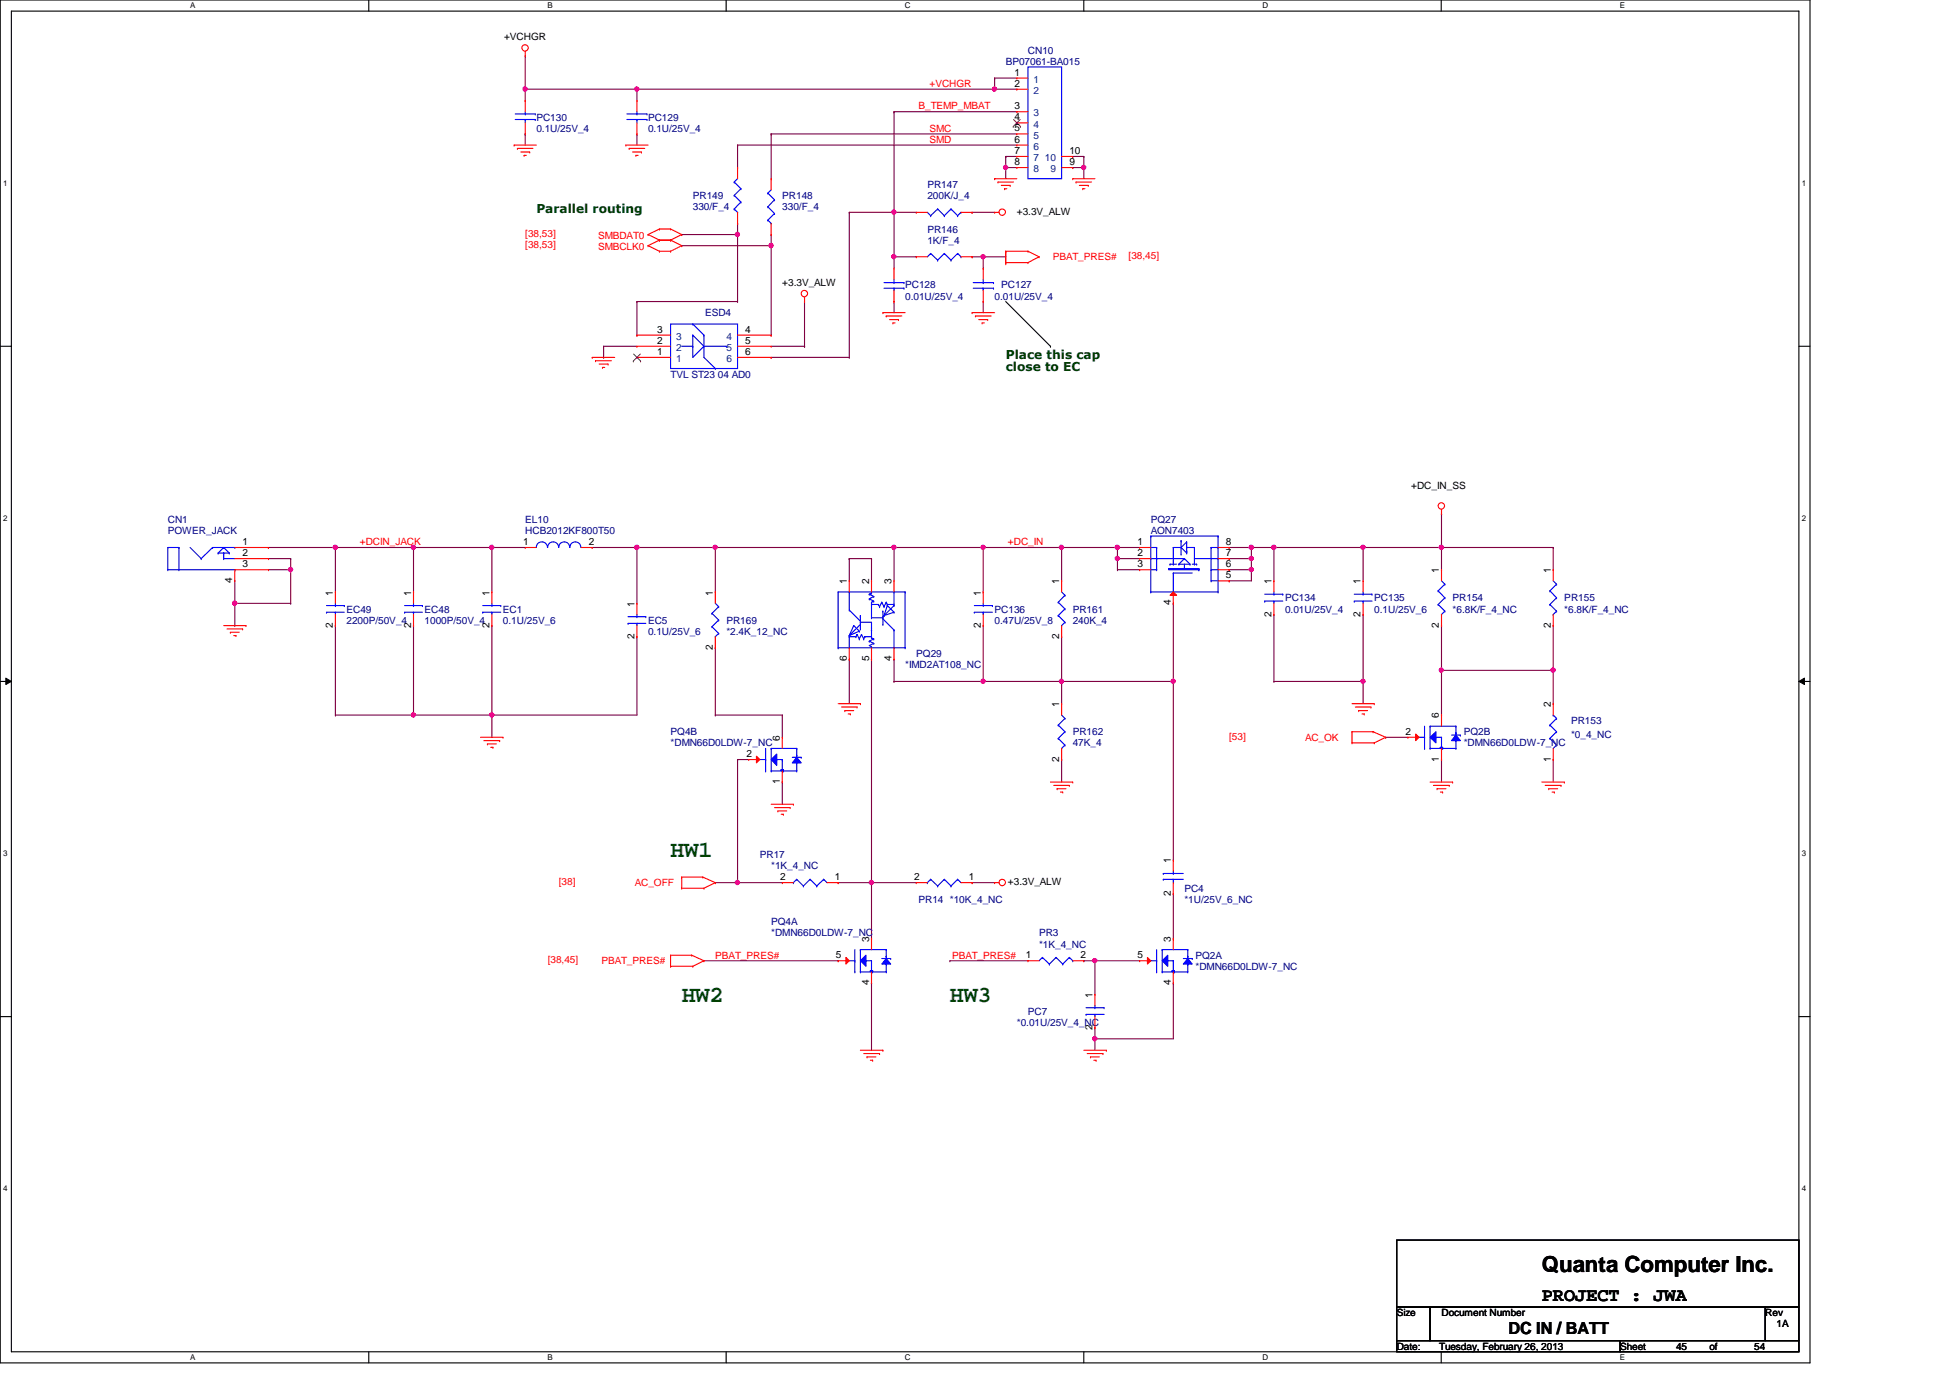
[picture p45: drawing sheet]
<svg xmlns="http://www.w3.org/2000/svg" width="297mm" height="210mm" viewBox="0 0 297 210" stroke-linecap="round" stroke-linejoin="round" font-family="sans-serif">
<defs><g id="words">
<g font-size="3.6" fill="#008000">
<text x="102.1" y="130.6">HW1</text>
<text x="103.8" y="152.7">HW2</text>
<text x="144.7" y="152.7">HW3</text>
</g>
<text font-size="3.4" x="234.9" y="193.8">Quanta Computer Inc.</text>
<text font-size="2.9" x="234.9" y="198.1">PROJECT : JWA</text>
<text font-size="2.5" x="229.8" y="203.2">DC IN / BATT</text>
<g font-size="1.9" fill="#004000">
<text x="81.7" y="32.5">Parallel routing</text>
<text x="153.2" y="54.6">Place this cap</text>
<text x="153.2" y="56.5">close to EC</text>
</g>
<g font-size="1.5">
<text x="76.8" y="6.1">+VCHGR</text>
<text x="154.6" y="11.5">1</text>
<text x="154.6" y="16.6">3</text>
<text x="154.6" y="13.2">2</text>
<text x="154.6" y="18.3">4</text>
<text x="154.6" y="20">5</text>
<text x="154.6" y="21.7">6</text>
<text x="154.6" y="23.5">7</text>
<text x="162.9" y="23.5">10</text>
<text x="154.6" y="25.1">8</text>
<text x="162.9" y="25.1">9</text>
<text x="154.9" y="32.7">+3.3V_ALW</text>
<text x="119.2" y="43.6">+3.3V_ALW</text>
<text x="100.1" y="52.4">2</text>
<text x="100.1" y="50.7">3</text>
<text x="113.5" y="50.7">4</text>
<text x="113.5" y="52.4">5</text>
<text x="100.1" y="54.1">1</text>
<text x="113.5" y="54.1">6</text>
<text x="215" y="74.5">+DC_IN_SS</text>
<text x="37" y="83">1</text>
<text x="79.7" y="83">1</text>
<text x="89.7" y="83">2</text>
<text x="173.3" y="83">1</text>
<text x="186.7" y="83">8</text>
<text x="35.4" y="88.8" transform="rotate(-90 35.4 88.8)">4</text>
<text x="37" y="84.7">2</text>
<text x="37" y="86.4">3</text>
<text x="129" y="89" transform="rotate(-90 129 89)">1</text>
<text x="132.4" y="89" transform="rotate(-90 132.4 89)">2</text>
<text x="135.8" y="89" transform="rotate(-90 135.8 89)">3</text>
<text x="161.3" y="89" transform="rotate(-90 161.3 89)">1</text>
<text x="173.3" y="86.4">3</text>
<text x="173.3" y="84.7">2</text>
<text x="186.7" y="84.7">7</text>
<text x="186.7" y="86.4">6</text>
<text x="186.7" y="88.1">5</text>
<text x="193.7" y="89" transform="rotate(-90 193.7 89)">1</text>
<text x="207.3" y="89" transform="rotate(-90 207.3 89)">1</text>
<text x="219.2" y="87.3" transform="rotate(-90 219.2 87.3)">1</text>
<text x="236.2" y="87.3" transform="rotate(-90 236.2 87.3)">1</text>
<text x="50.7" y="95.6" transform="rotate(-90 50.7 95.6)">2</text>
<text x="50.7" y="90.7" transform="rotate(-90 50.7 90.7)">1</text>
<text x="62.6" y="95.6" transform="rotate(-90 62.6 95.6)">2</text>
<text x="62.6" y="90.7" transform="rotate(-90 62.6 90.7)">1</text>
<text x="74.5" y="95.6" transform="rotate(-90 74.5 95.6)">2</text>
<text x="74.5" y="90.7" transform="rotate(-90 74.5 90.7)">1</text>
<text x="96.6" y="92.4" transform="rotate(-90 96.6 92.4)">1</text>
<text x="108.6" y="90.7" transform="rotate(-90 108.6 90.7)">1</text>
<text x="149.4" y="95.6" transform="rotate(-90 149.4 95.6)">2</text>
<text x="149.4" y="90.7" transform="rotate(-90 149.4 90.7)">1</text>
<text x="178.3" y="92.2" transform="rotate(-90 178.3 92.2)">4</text>
<text x="193.7" y="93.9" transform="rotate(-90 193.7 93.9)">2</text>
<text x="207.3" y="93.9" transform="rotate(-90 207.3 93.9)">2</text>
<text x="219.2" y="95.6" transform="rotate(-90 219.2 95.6)">2</text>
<text x="236.2" y="95.6" transform="rotate(-90 236.2 95.6)">2</text>
<text x="96.6" y="97.3" transform="rotate(-90 96.6 97.3)">2</text>
<text x="108.6" y="99" transform="rotate(-90 108.6 99)">2</text>
<text x="129" y="100.7" transform="rotate(-90 129 100.7)">6</text>
<text x="132.4" y="100.7" transform="rotate(-90 132.4 100.7)">5</text>
<text x="135.8" y="100.7" transform="rotate(-90 135.8 100.7)">4</text>
<text x="161.3" y="97.3" transform="rotate(-90 161.3 97.3)">2</text>
<text x="161.3" y="107.7" transform="rotate(-90 161.3 107.7)">1</text>
<text x="236.2" y="107.7" transform="rotate(-90 236.2 107.7)">2</text>
<text x="118.8" y="112.8" transform="rotate(-90 118.8 112.8)">6</text>
<text x="214.1" y="111.9">2</text>
<text x="219.2" y="109.4" transform="rotate(-90 219.2 109.4)">6</text>
<text x="113.7" y="115.3">2</text>
<text x="118.8" y="119.5" transform="rotate(-90 118.8 119.5)">1</text>
<text x="161.3" y="116" transform="rotate(-90 161.3 116)">2</text>
<text x="219.2" y="116" transform="rotate(-90 219.2 116)">1</text>
<text x="236.2" y="116" transform="rotate(-90 236.2 116)">1</text>
<text x="178.3" y="131.5" transform="rotate(-90 178.3 131.5)">1</text>
<text x="118.8" y="134.1">2</text>
<text x="127.2" y="134.1">1</text>
<text x="139.2" y="134.1">2</text>
<text x="147.6" y="134.1">1</text>
<text x="153.5" y="134.8">+3.3V_ALW</text>
<text x="178.3" y="136.5" transform="rotate(-90 178.3 136.5)">2</text>
<text x="132.4" y="143.5" transform="rotate(-90 132.4 143.5)">3</text>
<text x="178.3" y="143.5" transform="rotate(-90 178.3 143.5)">3</text>
<text x="127.3" y="146">5</text>
<text x="156.2" y="146">1</text>
<text x="164.6" y="146">2</text>
<text x="173.3" y="146">5</text>
<text x="132.4" y="150.1" transform="rotate(-90 132.4 150.1)">4</text>
<text x="166.4" y="152" transform="rotate(-90 166.4 152)">1</text>
<text x="178.3" y="150.1" transform="rotate(-90 178.3 150.1)">4</text>
<text x="166.4" y="156.9" transform="rotate(-90 166.4 156.9)">2</text>
<text x="212.8" y="200.5">Size</text>
<text x="219.6" y="200.5">Document Number</text>
<text x="268.9" y="200.5">Rev</text>
<text x="270.6" y="202.2">1A</text>
<text x="212.8" y="205.6">Date:</text>
<text x="219.2" y="205.6">Tuesday, February 26, 2013</text>
<text x="246.8" y="205.6">Sheet</text>
<text x="255.3" y="205.6">45</text>
<text x="260.4" y="205.6">of</text>
<text x="267.2" y="205.6">54</text>
</g>
<g font-size="1.5" fill="#000080">
<text x="153.2" y="9.9">BP07061-BA015</text>
<text x="156.6" y="8.2">CN10</text>
<text x="81.7" y="18.4">PC130</text>
<text x="81.7" y="20.1">0.1U/25V_4</text>
<text x="98.7" y="18.4">PC129</text>
<text x="98.7" y="20.1">0.1U/25V_4</text>
<text x="141.3" y="28.6">PR147</text>
<text x="105.5" y="30.3">PR149</text>
<text x="105.5" y="32">330/F_4</text>
<text x="119.2" y="30.3">PR148</text>
<text x="119.2" y="32">330/F_4</text>
<text x="141.3" y="30.3">200K/J_4</text>
<text x="141.3" y="35.4">PR146</text>
<text x="141.3" y="37.1">1K/F_4</text>
<text x="137.9" y="43.9">PC128</text>
<text x="137.9" y="45.6">0.01U/25V_4</text>
<text x="151.5" y="45.6">0.01U/25V_4</text>
<text x="152.5" y="43.9">PC127</text>
<text x="107.4" y="48.2">ESD4</text>
<text x="102.1" y="57.5">TVL ST23 04 AD0</text>
<text x="25.6" y="79.7">CN1</text>
<text x="25.6" y="81.4">POWER_JACK</text>
<text x="80" y="79.7">EL10</text>
<text x="80" y="81.4">HCB2012KF800T50</text>
<text x="175.3" y="79.7">PQ27</text>
<text x="175.3" y="81.4">AON7403</text>
<text x="52.8" y="93.3">EC49</text>
<text x="52.8" y="95">2200P/50V_4</text>
<text x="64.7" y="93.3">EC48</text>
<text x="64.7" y="95">1000P/50V_4</text>
<text x="76.6" y="93.3">EC1</text>
<text x="76.6" y="95">0.1U/25V_6</text>
<text x="98.7" y="95">EC5</text>
<text x="110.7" y="95">PR169</text>
<text x="151.5" y="93.3">PC136</text>
<text x="151.5" y="95">0.47U/25V_8</text>
<text x="163.4" y="93.3">PR161</text>
<text x="163.4" y="95">240K_4</text>
<text x="195.7" y="91.6">PC134</text>
<text x="195.7" y="93.3">0.01U/25V_4</text>
<text x="209.3" y="91.6">PC135</text>
<text x="209.3" y="93.3">0.1U/25V_6</text>
<text x="221.3" y="91.6">PR154</text>
<text x="221.3" y="93.3">*6.8K/F_4_NC</text>
<text x="238.3" y="91.6">PR155</text>
<text x="238.3" y="93.3">*6.8K/F_4_NC</text>
<text x="98.7" y="96.7">0.1U/25V_6</text>
<text x="110.7" y="96.7">*2.4K_12_NC</text>
<text x="137.9" y="101.8">*IMD2AT108_NC</text>
<text x="139.6" y="100.1">PQ29</text>
<text x="102.1" y="112">PQ4B</text>
<text x="102.1" y="113.7">*DMN66D0LDW-7_NC</text>
<text x="163.4" y="112">PR162</text>
<text x="163.4" y="113.7">47K_4</text>
<text x="223" y="112">PQ2B</text>
<text x="223" y="113.7">*DMN66D0LDW-7_NC</text>
<text x="239.3" y="110.3">PR153</text>
<text x="239.3" y="112.4">*0_4_NC</text>
<text x="115.7" y="130.7">PR17</text>
<text x="117.5" y="132.4">*1K_4_NC</text>
<text x="139.9" y="137.5">PR14 *10K_4_NC</text>
<text x="180.4" y="135.8">PC4</text>
<text x="180.4" y="137.5">*1U/25V_6_NC</text>
<text x="117.5" y="140.9">PQ4A</text>
<text x="117.5" y="142.6">*DMN66D0LDW-7_NC</text>
<text x="158.3" y="142.6">PR3</text>
<text x="158.3" y="144.4">*1K_4_NC</text>
<text x="182.1" y="146">PQ2A</text>
<text x="182.1" y="147.7">*DMN66D0LDW-7_NC</text>
<text x="156.6" y="154.6">PC7</text>
<text x="154.9" y="156.3">*0.01U/25V_4_NC</text>
</g>
<g font-size="1.5" fill="#f00">
<text x="139.9" y="16.7">B_TEMP_MBAT</text>
<text x="141.6" y="13.3">+VCHGR</text>
<text x="141.6" y="20.1">SMC</text>
<text x="141.6" y="21.8">SMD</text>
<text x="80" y="36.1">[38,53]</text>
<text x="80" y="37.8">[38,53]</text>
<text x="91.1" y="36.4">SMBDAT0</text>
<text x="91.1" y="38.1">SMBCLK0</text>
<text x="160.4" y="39.7">PBAT_PRES#</text>
<text x="171.9" y="39.5">[38,45]</text>
<text x="54.8" y="83.1">+DCIN_JACK</text>
<text x="153.5" y="83.1">+DC_IN</text>
<text x="187.2" y="112.7">[53]</text>
<text x="198.8" y="112.9">AC_OK</text>
<text x="85.1" y="134.8">[38]</text>
<text x="96.7" y="135">AC_OFF</text>
<text x="83.4" y="146.7">[38,45]</text>
<text x="91.6" y="146.9">PBAT_PRES#</text>
<text x="109" y="146">PBAT_PRES#</text>
<text x="145" y="146">PBAT_PRES#</text>
</g>
<g font-size="1.5" fill="#004080">
<text x="157.4" y="12.6">1</text>
<text x="157.4" y="17.7">3</text>
<text x="157.4" y="14.3">2</text>
<text x="157.4" y="19.4">4</text>
<text x="157.4" y="21.1">5</text>
<text x="157.4" y="22.8">6</text>
<text x="157.4" y="24.6">7</text>
<text x="157.4" y="26.2">8</text>
<text x="159.2" y="24.6">10</text>
<text x="160" y="26.2">9</text>
<text x="103" y="53.5">2</text>
<text x="103" y="51.8">3</text>
<text x="110.7" y="51.8">4</text>
<text x="110.7" y="53.5">5</text>
<text x="103" y="55.2">1</text>
<text x="110.7" y="55.2">6</text>
</g>
<g font-size="1.2">
<text x="29" y="1.3">A</text>
<text x="83.4" y="1.3">B</text>
<text x="137.8" y="1.3">C</text>
<text x="192.3" y="1.3">D</text>
<text x="246.8" y="1.3">E</text>
<text x=".5" y="28.3">1</text>
<text x="274.4" y="28.3">1</text>
<text x=".5" y="79.4">2</text>
<text x="274.4" y="79.4">2</text>
<text x=".5" y="130.4">3</text>
<text x="274.4" y="130.4">3</text>
<text x=".5" y="181.5">4</text>
<text x="274.4" y="181.5">4</text>
<text x="29" y="207.2">A</text>
<text x="83.4" y="207.2">B</text>
<text x="137.8" y="207.2">C</text>
<text x="192.3" y="207.2">D</text>
<text x="246.8" y="207.2">E</text>
</g>
</g></defs>
<path d="M0 0h275.7v207.6h-275.7zM1.7 1.7h272.3v204.2h-272.3z" fill="none" stroke="#000" stroke-width=".17"/>
<g fill="#fff">
<path d="M29 .2h.7v1.3h-.7z"/>
<path d="M29 206.1h.7v1.3h-.7z"/>
</g>
<path d="M56.2 0v1.7M56.2 205.9v1.7" fill="none" stroke="#000" stroke-width=".17"/>
<g fill="#fff">
<path d="M83.4 .2h.8v1.3h-.8z"/>
<path d="M83.4 206.1h.8v1.3h-.8z"/>
</g>
<path d="M110.6 0v1.7M110.6 205.9v1.7" fill="none" stroke="#000" stroke-width=".17"/>
<g fill="#fff">
<path d="M137.8 .2h.9v1.3h-.9z"/>
<path d="M137.8 206.1h.9v1.3h-.9z"/>
</g>
<path d="M165.1 0v1.7M165.1 205.9v1.7" fill="none" stroke="#000" stroke-width=".17"/>
<g fill="#fff">
<path d="M192.3 .2h.9v1.3h-.9z"/>
<path d="M192.3 206.1h.9v1.3h-.9z"/>
</g>
<path d="M219.5 0v1.7M219.5 205.9v1.7" fill="none" stroke="#000" stroke-width=".17"/>
<g fill="#fff">
<path d="M246.8 .2h.7v1.3h-.7z"/>
<path d="M246.8 206.1h.7v1.3h-.7z"/>
<path d="M.5 27.2h.6v1.4h-.6z"/>
<path d="M274.4 27.2h.7v1.4h-.7z"/>
<path d="M.5 78.3h.6v1.3h-.6z"/>
<path d="M274.4 78.3h.7v1.3h-.7z"/>
</g>
<path d="M0 52.7h1.7M274 52.7h1.7" fill="none" stroke="#000" stroke-width=".17"/>
<g fill="#fff">
<path d="M.5 129.3h.6v1.4h-.6z"/>
<path d="M274.4 129.3h.7v1.4h-.7z"/>
</g>
<path d="M0 103.8h1.7M274 103.8h1.7" fill="none" stroke="#000" stroke-width=".17"/>
<path d="M.9 103.3l.8 .5-.8 .5zM274 103.8l.9-.5v1z" fill="#000"/>
<path d="M.9 103.3l.8 .5-.8 .5zM274 103.8l.9-.5v1z" fill="none" stroke="#000" stroke-width=".15"/>
<g fill="#fff">
<path d="M.5 180.4h.6v1.3h-.6z"/>
<path d="M274.4 180.4h.7v1.3h-.7z"/>
</g>
<path d="M153.2 45.9l6.8 6.8M160 52.7h.1M0 154.9h1.7M274 154.9h1.7" fill="none" stroke="#000" stroke-width=".17"/>
<path d="M149.8 83.4h.1M149.8 83.4v6.8M161.7 83.4h.1M161.7 83.4v5.1M207.6 103.8h.1M207.6 103.8v3.4" fill="none" stroke="#800040" stroke-width=".17"/>
<circle cx="207.6" cy="103.8" r=".32" fill="#f0f"/>
<circle cx="207.6" cy="103.8" r=".32" fill="none" stroke="#f0f" stroke-width=".17"/>
<path d="M161.7 103.8h.1M161.7 103.8v3.4" fill="none" stroke="#800040" stroke-width=".17"/>
<circle cx="161.7" cy="103.8" r=".32" fill="#f0f"/>
<circle cx="161.7" cy="103.8" r=".32" fill="none" stroke="#f0f" stroke-width=".17"/>
<g fill="none" stroke="#800040" stroke-width=".17">
<path d="M149.8 95.3h.1M149.8 95.3v8.5M161.7 97h.1M161.7 97v6.8M194.1 93.6h.1M194.1 83.4h.1M194.1 83.4v5.1M194.1 93.6v10.2M207.6 83.4h.1M207.6 93.6h.1M207.6 83.4v5.1M207.6 93.6v10.2h-13.5"/>
<path d="M219.6 83.4h.1M219.6 83.4v3.4M194.1 103.8h.1M219.6 102.1h.1M219.6 102.1v6.8"/>
</g>
<circle cx="219.6" cy="102.1" r=".32" fill="#f0f"/>
<circle cx="219.6" cy="102.1" r=".32" fill="none" stroke="#f0f" stroke-width=".17"/>
<path d="M74.9 95.3h.1M74.9 95.3v13.6" fill="none" stroke="#800040" stroke-width=".17"/>
<circle cx="74.9" cy="108.9" r=".32" fill="#f0f"/>
<circle cx="74.9" cy="108.9" r=".32" fill="none" stroke="#f0f" stroke-width=".17"/>
<path d="M63 95.3h.1M63 95.3v13.6" fill="none" stroke="#800040" stroke-width=".17"/>
<circle cx="63" cy="108.9" r=".32" fill="#f0f"/>
<circle cx="63" cy="108.9" r=".32" fill="none" stroke="#f0f" stroke-width=".17"/>
<path d="M51.1 95.3h.1M51.1 95.3v13.6M63 83.4h.1M63 83.4v6.8M63 83.4h11.9M74.9 83.4h.1M74.9 83.4v6.8" fill="none" stroke="#800040" stroke-width=".17"/>
<circle cx="74.9" cy="83.4" r=".32" fill="#f0f"/>
<circle cx="74.9" cy="83.4" r=".32" fill="none" stroke="#f0f" stroke-width=".17"/>
<circle cx="63" cy="83.4" r=".32" fill="#f0f"/>
<circle cx="63" cy="83.4" r=".32" fill="none" stroke="#f0f" stroke-width=".17"/>
<path d="M40.9 83.4h.1M40.9 83.4h22.1M51.1 83.4h.1M51.1 83.4v6.8" fill="none" stroke="#800040" stroke-width=".17"/>
<circle cx="51.1" cy="83.4" r=".32" fill="#f0f"/>
<circle cx="51.1" cy="83.4" r=".32" fill="none" stroke="#f0f" stroke-width=".17"/>
<path d="M136.2 83.4h.1M136.2 83.4h13.6" fill="none" stroke="#800040" stroke-width=".17"/>
<circle cx="149.7" cy="83.4" r=".32" fill="#f0f"/>
<circle cx="149.7" cy="83.4" r=".32" fill="none" stroke="#f0f" stroke-width=".17"/>
<circle cx="136.2" cy="83.4" r=".32" fill="#f0f"/>
<circle cx="136.2" cy="83.4" r=".32" fill="none" stroke="#f0f" stroke-width=".17"/>
<path d="M149.8 83.4h.1M149.8 83.4h11.9" fill="none" stroke="#800040" stroke-width=".17"/>
<circle cx="161.7" cy="83.4" r=".32" fill="#f0f"/>
<circle cx="161.7" cy="83.4" r=".32" fill="none" stroke="#f0f" stroke-width=".17"/>
<path d="M161.7 83.4h.1M161.7 83.4h11.9M170.2 85.1h.1M170.2 83.4h.1M170.2 85.1v1.7M170.2 85.1h3.4" fill="none" stroke="#800040" stroke-width=".17"/>
<circle cx="170.2" cy="85.1" r=".32" fill="#f0f"/>
<circle cx="170.2" cy="85.1" r=".32" fill="none" stroke="#f0f" stroke-width=".17"/>
<path d="M170.2 86.8h.1M170.2 83.4h.1M170.2 86.8h3.4M170.2 83.4v1.7" fill="none" stroke="#800040" stroke-width=".17"/>
<circle cx="170.2" cy="83.4" r=".32" fill="#f0f"/>
<circle cx="170.2" cy="83.4" r=".32" fill="none" stroke="#f0f" stroke-width=".17"/>
<g fill="none" stroke="#800040" stroke-width=".17">
<path d="M97 97h.1M97 97v11.9h-45.9M187.2 85.1h.1M187.2 86.8h.1M187.2 88.5h.1M187.2 85.1h3.4M187.2 86.8h3.4M190.6 83.4h.1M190.6 86.8h.1M190.6 85.1h.1M190.6 83.4v5.1h-3.4M194.1 83.4h.1"/>
<path d="M194.1 83.4h13.5M51.1 108.9h.1M63 108.9h.1M74.9 108.9h.1"/>
</g>
<circle cx="190.6" cy="86.8" r=".32" fill="#f0f"/>
<circle cx="190.6" cy="86.8" r=".32" fill="none" stroke="#f0f" stroke-width=".17"/>
<circle cx="190.6" cy="85.1" r=".32" fill="#f0f"/>
<circle cx="190.6" cy="85.1" r=".32" fill="none" stroke="#f0f" stroke-width=".17"/>
<path d="M187.2 83.4h.1M187.2 83.4h6.9M190.6 83.4h.1" fill="none" stroke="#800040" stroke-width=".17"/>
<circle cx="194" cy="83.4" r=".32" fill="#f0f"/>
<circle cx="194" cy="83.4" r=".32" fill="none" stroke="#f0f" stroke-width=".17"/>
<circle cx="190.6" cy="83.4" r=".32" fill="#f0f"/>
<circle cx="190.6" cy="83.4" r=".32" fill="none" stroke="#f0f" stroke-width=".17"/>
<g fill="none" stroke="#800040" stroke-width=".17">
<path d="M109 83.4h27.2M129.4 85.1h.1M129.4 85.1h3.4M136.2 83.4h.1M136.2 83.4v5.1M178.7 91.9h.1M178.7 91.9v11.9M74.9 108.9h.1M74.9 108.9v3.4M129.4 100.4h.1M129.4 100.4v6.8M136.2 100.4h.1"/>
<path d="M136.2 100.4v3.4M132.8 134.5h.1M132.8 134.5h6.8M107.2 146.3h20.5M127.7 146.3h.1M132.8 149.7h.1M132.8 149.7v10.3"/>
</g>
<circle cx="132.7" cy="134.4" r=".32" fill="#f0f"/>
<circle cx="132.7" cy="134.4" r=".32" fill="none" stroke="#f0f" stroke-width=".17"/>
<path d="M136.2 103.8h.1M136.2 103.8h13.6M132.8 134.5h.1M132.8 134.5v8.5" fill="none" stroke="#800040" stroke-width=".17"/>
<circle cx="149.7" cy="103.8" r=".32" fill="#f0f"/>
<circle cx="149.7" cy="103.8" r=".32" fill="none" stroke="#f0f" stroke-width=".17"/>
<path d="M161.7 103.8h.1M161.7 115.7h.1M161.7 103.8h17M161.7 115.7v3.4M178.7 103.8h.1M178.7 103.8v27.2" fill="none" stroke="#800040" stroke-width=".17"/>
<circle cx="178.7" cy="103.8" r=".32" fill="#f0f"/>
<circle cx="178.7" cy="103.8" r=".32" fill="none" stroke="#f0f" stroke-width=".17"/>
<path d="M166.8 146.3h.1M166.8 146.3h6.8M166.8 146.3v5.2" fill="none" stroke="#800040" stroke-width=".17"/>
<circle cx="166.8" cy="146.3" r=".32" fill="#f0f"/>
<circle cx="166.8" cy="146.3" r=".32" fill="none" stroke="#f0f" stroke-width=".17"/>
<g fill="none" stroke="#800040" stroke-width=".17">
<path d="M97 83.4h.1M97 83.4h12M109 83.4h.1M109 83.4v6.8M119.2 119.1h.1M119.2 119.1v3.4M149.8 103.8h.1M149.8 103.8h11.9M112.3 134.5h.1M112.3 134.5h6.9M144.7 146.3h.1M144.7 146.3h11.9"/>
<path d="M165.1 146.3h.1M165.1 146.3h1.7M178.7 149.7h.1M178.7 149.7v8.5"/>
</g>
<circle cx="108.9" cy="83.4" r=".32" fill="#f0f"/>
<circle cx="108.9" cy="83.4" r=".32" fill="none" stroke="#f0f" stroke-width=".17"/>
<circle cx="97" cy="83.4" r=".32" fill="#f0f"/>
<circle cx="97" cy="83.4" r=".32" fill="none" stroke="#f0f" stroke-width=".17"/>
<path d="M112.3 115.7h.1M112.3 115.7h1.7M112.3 115.7v18.8" fill="none" stroke="#800040" stroke-width=".17"/>
<circle cx="112.3" cy="134.4" r=".32" fill="#f0f"/>
<circle cx="112.3" cy="134.4" r=".32" fill="none" stroke="#f0f" stroke-width=".17"/>
<g fill="none" stroke="#800040" stroke-width=".17">
<path d="M109 98.7h.1M109 98.7v10.2M129.4 85.1h.1M129.4 85.1v3.4M132.8 85.1h.1M132.8 85.1v3.4M109 108.9h.1M109 108.9h10.2M119.2 108.9h.1M119.2 108.9v3.4M132.8 100.4h.1M132.8 100.4v34.1h-5.1"/>
<path d="M109 134.5h.1M109 134.5h3.3M127.7 134.5h.1M148.1 134.5h.1M148.1 134.5h3.4M178.7 136.1h.1M178.7 136.1v6.9M166.8 158.2h.1M166.8 156.5h.1M166.8 158.2h11.9M166.8 156.5v3.5"/>
</g>
<circle cx="166.8" cy="158.2" r=".32" fill="#f0f"/>
<circle cx="166.8" cy="158.2" r=".32" fill="none" stroke="#f0f" stroke-width=".17"/>
<path d="M207.6 83.4h.1M207.6 83.4h12" fill="none" stroke="#800040" stroke-width=".17"/>
<circle cx="219.6" cy="83.4" r=".32" fill="#f0f"/>
<circle cx="219.6" cy="83.4" r=".32" fill="none" stroke="#f0f" stroke-width=".17"/>
<circle cx="207.6" cy="83.4" r=".32" fill="#f0f"/>
<circle cx="207.6" cy="83.4" r=".32" fill="none" stroke="#f0f" stroke-width=".17"/>
<g fill="none" stroke="#800040" stroke-width=".17">
<path d="M219.6 78.3h.1M219.6 78.3v5.1M74.9 83.4h.1M74.9 83.4h5.1M90.2 83.4h.1M90.2 83.4h6.8M97 83.4h.1M97 83.4v8.5M219.6 95.3h.1M219.6 95.3v6.8M211.1 112.3h.1M211.1 112.3h3.4"/>
<path d="M219.6 115.7h.1M219.6 102.1h.1M219.6 115.7v3.4M219.6 102.1h17M236.6 102.1h.1M236.6 102.1v5.1"/>
</g>
<circle cx="236.6" cy="102.1" r=".32" fill="#f0f"/>
<circle cx="236.6" cy="102.1" r=".32" fill="none" stroke="#f0f" stroke-width=".17"/>
<g fill="none" stroke="#800040" stroke-width=".17">
<path d="M35.8 91.9h.1M35.8 88.5v3.4M40.9 86.8h3.4M44.3 86.8h.1M44.3 91.9h.1M44.3 86.8v5.1M219.6 83.4h.1M219.6 83.4h17M236.6 83.4h.1M236.6 95.3h.1M236.6 83.4v3.4M236.6 95.3v6.8"/>
<path d="M236.6 115.7h.1M236.6 115.7v3.4"/>
</g>
<circle cx="44.3" cy="86.8" r=".32" fill="#f0f"/>
<circle cx="44.3" cy="86.8" r=".32" fill="none" stroke="#f0f" stroke-width=".17"/>
<path d="M35.8 91.9h.1M35.8 91.9h8.5" fill="none" stroke="#800040" stroke-width=".17"/>
<circle cx="35.7" cy="91.9" r=".32" fill="#f0f"/>
<circle cx="35.7" cy="91.9" r=".32" fill="none" stroke="#f0f" stroke-width=".17"/>
<g fill="none" stroke="#800040" stroke-width=".17">
<path d="M80 13.6h.1M80 13.6h17M129.4 32.3h.1M129.4 32.3h6.8M91.9 52.7h.1M91.9 54.4h.1M91.9 52.7h5.1M91.9 52.7v1.7M117.5 52.7h5.1M122.6 52.7h.1M35.8 95.3h.1M35.8 91.9v3.4"/>
<path d="M40.9 85.1h3.4M44.3 85.1h.1M44.3 86.8h.1M44.3 85.1v1.7"/>
</g>
<circle cx="80" cy="13.6" r=".32" fill="#f0f"/>
<circle cx="80" cy="13.6" r=".32" fill="none" stroke="#f0f" stroke-width=".17"/>
<g fill="none" stroke="#800040" stroke-width=".17">
<path d="M80 15.3h.1M80 13.6h.1M80 8.5v6.8M97 13.6h.1M136.2 17h.1M136.2 17v15.3M151.5 11.9h.1M151.5 11.9h3.4M151.5 11.9v1.7h-54.5M112.3 34h.1M112.3 22.1h.1M112.3 34v11.9"/>
<path d="M112.3 22.1h42.6M117.5 20.4h.1M117.5 37.4v13.7M117.5 20.4h37.4M129.4 32.3v22.1M153.2 25.5h.1M153.2 25.5h1.7M153.2 25.5v1.7M97 45.9h.1M97 51.1h.1M97 45.9h15.3M97 45.9v5.2"/>
<path d="M112.3 45.9h.1M117.5 51.1h.1M117.5 54.4h.1M117.5 54.4h11.9M122.6 52.7h.1M122.6 45.9v6.8M129.4 54.4h.1"/>
</g>
<circle cx="151.5" cy="13.6" r=".32" fill="#f0f"/>
<circle cx="151.5" cy="13.6" r=".32" fill="none" stroke="#f0f" stroke-width=".17"/>
<circle cx="97" cy="13.6" r=".32" fill="#f0f"/>
<circle cx="97" cy="13.6" r=".32" fill="none" stroke="#f0f" stroke-width=".17"/>
<path d="M136.2 17h.1M136.2 17h18.7M163.4 23.8h.1M163.4 23.8h1.7M165.1 23.8h.1M165.1 25.5h.1M165.1 23.8v3.4" fill="none" stroke="#800040" stroke-width=".17"/>
<circle cx="165.1" cy="25.5" r=".32" fill="#f0f"/>
<circle cx="165.1" cy="25.5" r=".32" fill="none" stroke="#f0f" stroke-width=".17"/>
<path d="M80 20.4h.1M80 20.4v1.7M148.1 32.3h.1M148.1 32.3h3.4M149.8 39.1h.1M149.8 39.1v1.8M153.2 23.8h.1M153.2 23.8h1.7M163.4 25.5h.1M163.4 25.5h1.7" fill="none" stroke="#800040" stroke-width=".17"/>
<circle cx="149.7" cy="39.1" r=".32" fill="#f0f"/>
<circle cx="149.7" cy="39.1" r=".32" fill="none" stroke="#f0f" stroke-width=".17"/>
<path d="M97 13.6h.1M97 13.6v1.7M97 20.4h.1M97 20.4v1.7M103.8 37.4h.1M103.8 37.4h13.7" fill="none" stroke="#800040" stroke-width=".17"/>
<circle cx="117.4" cy="37.4" r=".32" fill="#f0f"/>
<circle cx="117.4" cy="37.4" r=".32" fill="none" stroke="#f0f" stroke-width=".17"/>
<path d="M103.8 35.7h.1M103.8 35.7h8.5M112.3 22.1h.1M112.3 22.1v3.4M117.5 20.4h.1M117.5 35.7h.1M117.5 20.4v6.8M117.5 35.7v1.7M136.2 32.3h.1M136.2 32.3v6.8M136.2 45.9h.1M136.2 45.9v1.7" fill="none" stroke="#800040" stroke-width=".17"/>
<circle cx="112.3" cy="35.7" r=".32" fill="#f0f"/>
<circle cx="112.3" cy="35.7" r=".32" fill="none" stroke="#f0f" stroke-width=".17"/>
<path d="M136.2 39.1h.1M136.2 39.1h3.4M149.8 39.1h.1M149.8 39.1h3.4M149.8 45.9h.1M149.8 45.9v1.7" fill="none" stroke="#800040" stroke-width=".17"/>
<circle cx="136.2" cy="39.1" r=".32" fill="#f0f"/>
<circle cx="136.2" cy="39.1" r=".32" fill="none" stroke="#f0f" stroke-width=".17"/>
<path d="M151.5 13.6h.1M151.5 13.6h3.4M136.2 39.1h.1M136.2 39.1v1.8M148.1 39.1h.1M148.1 39.1h1.7M153.2 23.8h.1M153.2 23.8v1.7" fill="none" stroke="#800040" stroke-width=".17"/>
<circle cx="153.2" cy="25.5" r=".32" fill="#f0f"/>
<circle cx="153.2" cy="25.5" r=".32" fill="none" stroke="#f0f" stroke-width=".17"/>
<path d="M136.2 32.3h.1M136.2 32.3h3.4" fill="none" stroke="#800040" stroke-width=".17"/>
<circle cx="136.2" cy="32.3" r=".32" fill="#f0f"/>
<circle cx="136.2" cy="32.3" r=".32" fill="none" stroke="#f0f" stroke-width=".17"/>
<g fill="none" stroke="#f00" stroke-width=".17">
<path d="M80 8.5h.1M80 7.8v.7M154.9 11.9h.1M154.9 17h.1M154.9 18.7h.1M154.9 13.6h.1M154.9 11.9h1.7M154.9 17h1.7M154.9 18.7h1.7M154.9 13.6h1.7M78.3 22.1h.1M78.3 22.1h3.4"/>
<path d="M78.8 22.6h.1M78.8 22.6h2.4M79.3 23.2h1.4M79.8 23.7h.1M79.8 23.7h.4M80.7 23.2h.1M95.3 22.1h.1M95.3 22.1h3.4M95.8 22.6h.1M95.8 22.6h2.4M96.3 23.2h1.4M96.9 23.7h.1"/>
<path d="M96.9 23.7h.3M97.7 23.2h.1M98.7 35.7h.1M98.7 37.4h.1M98.7 35.7l1.8 .9M98.7 37.4l1.8 .9M100.5 34.9h.1M100.5 36.6h.1M100.5 38.3h.1M100.5 34.9l-1.8 .8M100.5 34.9h1.6M100.5 36.6h1.6"/>
<path d="M100.5 36.6l-1.8 .8M100.5 38.3h1.6M102.1 34.9h.1M102.1 36.6h.1M102.1 38.3h.1M102.1 34.9l1.7 .8M102.1 36.6l1.7 .8M103.8 35.7h.1M103.8 37.4h.1M103.8 35.7l-1.7 .9M103.8 37.4l-1.7 .9M117.5 27.2h.1"/>
<path d="M117.5 35.7h.1M117.5 27.2v1.7M117.5 34v1.7M139.6 32.3h.1M139.6 32.3h1.7M146.4 32.3h1.7M148.1 32.3h.1M151.5 27.2h.1M151.5 32.3h.1M151.5 27.2h3.4M151.5 32.3h.7M152 27.7h.1"/>
<path d="M152 27.7h2.4M152.5 28.2h1.4M153 28.7h.1M153 28.7h.4M153.2 38.3h.1M153.2 38.3h3.4M153.2 38.3v1.9M153.9 28.2h.1M154.9 20.4h.1M154.9 22.1h.1M154.9 23.8h.1M154.9 25.5h.1"/>
<path d="M154.9 22.1h1.7M154.9 20.4h1.7M154.9 23.8h1.7M154.9 25.5h1.7M156.6 38.3h.1M156.6 38.3l1.7 .8M158.3 39.1h.1M158.3 39.1l-1.7 .9M161.7 23.8h1.7M161.7 25.5h1.7M163.4 27.2h.1M163.4 25.5h.1"/>
<path d="M163.4 23.8h.1M163.4 27.2h3.4M163.9 27.7h.1M163.9 27.7h2.4M164.4 28.2h1.4M164.9 28.7h.1M164.9 28.7h.4M165.8 28.2h.1M90.2 54.4h.1M90.2 54.4h3.4M90.7 54.9h.1M90.7 54.9h2.4"/>
<path d="M91.3 55.5h1.3M91.8 56h.1M91.8 56h.3M92.6 55.5h.1M122.6 45.9h.1M122.6 45.3v.6M134.5 47.6h.1M134.5 47.6h3.4M135 48.1h.1M135 48.1h2.4M135.5 48.7h1.4M136 49.2h.1"/>
<path d="M136 49.2h.4M136.9 48.7h.1M148.1 47.6h.1M148.1 47.6h3.4M148.6 48.1h.1M148.6 48.1h2.4M149.1 48.7h1.3M149.6 49.2h.1M149.6 49.2h.3M149.8 45.9h.1M149.8 40.9h.1M149.8 40.9v1.6"/>
<path d="M149.8 44.2v1.7M150.4 48.7h.1M153.2 40.2h.1M153.2 40h.1M153.2 40h3.4M156.6 40h.1M219.6 78.3h.1M219.6 77.6v.7M34.1 95.3h3.4M34.6 95.8h2.4M35.1 96.3h.1M35.1 96.3h1.3"/>
<path d="M35.6 96.8h.3M35.9 96.8h.1M37 95.8h.1M37.5 95.3h.1M51.1 90.2h.1M51.1 95.3h.1M51.1 90.2v1.7M51.1 93.6v1.7M80 83.4h.1M80 83.4h1.7M88.5 83.4h1.7M90.2 83.4h.1"/>
<path d="M129.4 88.5h.1M129.4 88.5v1.7M129.4 98.7v1.7M132.8 88.5h.1M132.8 88.5v1.7M132.8 98.7v1.7M136.2 88.5h.1M136.2 88.5v1.7M136.2 98.7v1.7M185.5 83.4h1.7M185.5 85.1h1.7M185.5 86.8h1.7"/>
<path d="M185.5 88.5h1.7M187.2 83.4h.1M187.2 85.1h.1M187.2 86.8h.1M187.2 88.5h.1M194.1 88.5h.1M194.1 93.6h.1M194.1 88.5v1.7M194.1 91.9v1.7M73.2 112.3h3.4M73.7 112.8h2.4M74.2 113.3h.1"/>
<path d="M74.2 113.3h1.4M74.8 113.8h.3M75.1 113.8h.1M76.1 112.8h.1M76.6 112.3h.1M127.7 107.2h3.4M128.2 107.7h2.4M128.7 108.2h.1M128.7 108.2h1.3M129.2 108.8h.3M129.4 100.4h.1M129.5 108.8h.1"/>
<path d="M130.6 107.7h.1M131.1 107.2h.1M132.8 100.4h.1M136.2 100.4h.1M160 119.1h3.4M160.5 119.6h2.4M161.7 107.2h.1M161.7 115.7h.1M161.7 107.2v1.7M161.7 114v1.7M162.9 119.6h.1M163.4 119.1h.1"/>
<path d="M205.9 111.5h.1M205.9 113.2h.1M205.9 107.2h3.4M205.9 111.5h3.3M205.9 113.2h3.4M205.9 111.5v1.7M206.5 107.7h2.3M207 108.2h.1M207 108.2h1.3M207.5 108.8h.3M207.8 108.8h.1M208.8 107.7h.1"/>
<path d="M209.2 111.5h.1M209.2 111.5l1.9 .8M209.3 107.2h.1M209.3 113.2h.1M211.1 112.3h.1M211.1 112.3l-1.8 .9M217.8 119.1h3.5M218.4 119.6h2.4M220.8 119.6h.1M221.3 119.1h.1M234.9 119.1h3.4M235.4 119.6h2.4"/>
<path d="M236.6 115.7h.1M236.6 107.2h.1M236.6 107.2v1.7M236.6 114v1.7M237.8 119.6h.1M238.3 119.1h.1M103.8 133.6h.1M103.8 135.3h.1M103.8 133.6h3.3M103.8 135.3h3.4M103.8 133.6v1.7M107.1 133.6h.1"/>
<path d="M107.1 133.6l1.9 .9M107.2 135.3h.1M109 134.5h.1M109 134.5l-1.8 .8M117.5 122.5h3.4M118 123h2.4M118.5 123.5h.1M118.5 123.5h1.3M119 124h.3M119.3 124h.1M120.4 123h.1M120.9 122.5h.1"/>
<path d="M151.5 134.5h.1M151.5 134.5h.7M161 120.1h.1M161 120.1h1.4M161.5 120.6h.4M161.9 120.6h.1M218.9 120.1h.1M218.9 120.1h1.4M219.4 120.6h.3M219.7 120.6h.1M235.9 120.1h.1M235.9 120.1h1.4"/>
<path d="M236.4 120.6h.4M236.8 120.6h.1M102.1 145.5h.1M102.1 147.2h.1M102.1 145.5h3.3M102.1 147.2h3.4M102.1 145.5v1.7M105.4 145.5h.1M105.4 145.5l1.8 .8M105.5 147.2h.1M107.2 146.3h.1M107.2 146.3l-1.7 .9"/>
<path d="M131.1 160h3.4M134.5 160h.1M165.1 160h3.4M168.5 160h.1M131.6 160.5h2.4M132.1 161h.1M132.1 161h1.3M132.6 161.5h.3M132.9 161.5h.1M134 160.5h.1M165.6 160.5h2.4M166.1 161h.1"/>
<path d="M166.1 161h1.4M166.6 161.5h.4M167 161.5h.1M168 160.5h.1"/>
<circle cx="80" cy="7.3" r=".49"/>
<circle cx="152.7" cy="32.3" r=".49"/>
<circle cx="122.5" cy="44.7" r=".49"/>
<circle cx="219.6" cy="77.1" r=".49"/>
<circle cx="152.7" cy="134.4" r=".49"/>
</g>
<path d="M212.8 188.9h61.2v10.2h-61.2zM212.8 199.1h5v5.1h-5zM217.8 199.1h51.1v5.1h-51.1zM268.9 199.1h5.1v5.1h-5.1zM212.8 204.2h34v1.7h-34zM246.8 204.2h27.2v1.7h-27.2z" fill="none" stroke="#000" stroke-width=".17"/>
<g fill="none" stroke="#00f" stroke-width=".17">
<path d="M156.6 10.2h5.1v17h-5.1zM117 29.4h.1M117 31.5h.1M117 33.5h.1M117 29.4l1 1M117 31.5l1 1M117 33.5l.5 .5M117.5 34h.1M117.5 28.9l-.5 .5M118 30.4h.1M118 32.5h.1M118 30.4l-1 1.1"/>
<path d="M118 32.5l-1 1M141.3 32.3l.5 .6M141.8 32.9h.1M142.8 31.8h.1M142.8 31.8l-1 1.1M142.8 31.8l1 1.1M143.8 32.9h.1M144.9 31.8h.1M144.9 31.8l-1.1 1.1M144.9 31.8l1 1.1M145.9 32.9h.1M146.4 32.3h.1"/>
<path d="M146.4 32.3l-.5 .6M148.2 43.1h3.1M148.2 43.9h3.1M149.8 43.9h.1M149.8 43.1h.1M149.8 42.5v.6M149.8 43.9v.3M151.3 43.1h.1M151.3 43.9h.1M49.7 93.3h.1M49.7 93.3h2.7M49.7 92.2h2.7"/>
<path d="M51.1 92.2h.1M51.1 93.3h.1M51.1 91.9v.3M51.1 93.3v.3M52.4 92.2h.1M81.7 83.4a.85 .85 0 0 1 .8-.9 .85 .85 0 0 1 .9 .9M83.4 83.4a.83 .83 0 0 1 .9-.9 .83 .83 0 0 1 .8 .9M85.1 83.4a.83 .83 0 0 1 .9-.9 .83 .83 0 0 1 .8 .9M86.8 83.4a.83 .83 0 0 1 .8-.9 .83 .83 0 0 1 .9 .9M127.7 98.7h.1M127.7 90.2h.1M127.7 98.7h10.2"/>
<path d="M127.7 90.2v8.5M127.7 90.2h10.2M129.4 97h.1M129.4 96.8h.1M129.4 98.7h.1M129.4 92.9h.1M129.4 90.2h.1M129.4 97h1M129.4 90.2v2.7M129.4 96.8v1.9M129.4 92.9l1.7 1.7M130 95.3h.1"/>
<path d="M130 95.3l.9 .8M130 95.3l-.6 1.5M130.4 97h.1M130.6 96.6h.1M130.6 96.6l.3 .7M130.6 96.6l-.2 .4M130.9 97.3h.1M130.9 96.1h.1M130.9 96.1l-1.5 .7M131.1 94.8h.1M131.1 93.9h.1M131.1 93.8h.1"/>
<path d="M131.1 95.8h.1M131.1 94.8h1.7v2.4M131.1 93.8v2M131.1 95.1l-1.7 1.7M131.2 96.6h.1M131.2 96.6l.4 .7M131.2 96.6l-.3 .7M131.6 97.3h.1M131.7 97h.1M131.7 97h1.1M131.7 97l-.1 .3M132.4 97.7h.1"/>
<path d="M132.4 90.5h.1M132.4 91.2h.1M132.4 97.7l.7 .3M132.4 90.5l.7 .3M132.4 91.2l.7 .4M132.8 98.5h.1M132.8 97.2h.1M132.8 96h.1M132.8 95.6h.1M132.8 90.3h.1M132.8 91.7h.1M132.8 94.1h.1"/>
<path d="M132.8 92.1h.1M132.8 90.2v.1M132.8 91.7v2.4M132.8 98.5v.2M132.8 97.2l.3 .1M132.8 90.3l-.4 .2M132.8 94.1h1.7M132.8 92.1h1M133.1 97.3h.1M133.1 98h.1M133.1 90.8h.1M133.1 91.6h.1"/>
<path d="M133.1 97.3l-.7 .4M133.1 98l-.7 .3 .4 .2M133.1 90.8l-.7 .4M133.1 91.6l-.3 .1M133.8 92.1h.1M133.8 92.1l.2 .3M134 92.4h.1M134.3 91.7h.1M134.3 91.7l.4 .7M134.3 91.7l-.3 .7M134.5 94.1h.1M134.5 95.1h.1"/>
<path d="M134.5 93.1h.1M134.5 93.1v2M134.5 94.3l1.7 1.7M134.7 92.4h.1M134.7 93.8h.1M135 91.7h.1M135 91.7l.2 .4M135 91.7l-.3 .7M135.2 92.1h.1M135.2 92.2h.1M135.2 92.1h1M135.2 92.2l1 1.1"/>
<path d="M135.2 92.2l-.5 1.6M136.2 92.2h.1M136.2 90.2h.1M136.2 96h.1M136.2 98.7h.1M136.2 93.3h.1M136.2 92.2l-1.7 1.7M136.2 90.2v2M136.2 96v2.7M136.2 93.3l-1.5 .5M137.9 90.2h.1M137.9 98.7h.1"/>
<path d="M137.9 90.2v8.5M175.3 81.7h.1M175.3 90.2h.1M175.3 85.1h.1M175.3 90.2h10.2M175.3 86.8h.9M175.3 83.4h.9M175.3 81.7h10.2M175.3 81.7v8.5M175.3 85.1h5.1M176.2 86.8h.1M176.2 85.1h.1"/>
<path d="M176.2 83.4h.1M176.2 83.4v3.4M178.1 86.6h.1M178.1 86.6v.2h4.5M178.1 86.6h4.5M178.2 85.9h.1M178.2 85.9h1M178.7 85.9h.1M178.7 83.4h.1M178.7 87.3h.1M178.7 90.2h.1M178.7 83.4v2.5"/>
<path d="M178.7 87.3v2.9M178.7 83.4h1.2M178.7 87.3h2.9M179.6 85.9h.1M179.6 85.9h1.7M179.9 83.4h.1M179.9 84.4h.1M179.9 82.3h.1M179.9 83.4l.9 .8M179.9 82.3v2.1M180.4 85.1h.1M180.4 86.4h.1"/>
<path d="M180.4 85.1l-.8 .8M180.4 85.1l.9 .8M180.4 85.9v.5M180.8 83.4h.1M180.8 82.5h.1M180.8 84.1h.1M180.8 84.2h.1M180.8 83.9h.1M180.8 83.4h1.1M180.8 82.5l-.9 .9M180.8 82.5v1.7M181.3 85.9h.1"/>
<path d="M181.6 85.9h.7M181.9 83.4h.1M181.9 85.9h.1M181.9 83.4v2.5M181.9 85.1h3.6M182.3 85.9h.1M182.5 86.6h.1M182.6 86.8h.1M182.6 86.6h.1M182.6 86.6v.2M184.5 88.5h.1M184.5 83.4h.1"/>
<path d="M184.5 86.8h.1M184.5 86.8h1M184.5 83.4h1M184.5 88.5h1M184.5 83.4v5.1M185.5 90.2h.1M185.5 81.7h.1M185.5 83.4h.1M185.5 85.1h.1M185.5 81.7v8.5M192.7 91.6h.1M192.7 91.6h2.7"/>
<path d="M192.7 90.5h2.7M194.1 90.5h.1M194.1 91.6h.1M194.1 90.2v.3M194.1 91.6v.3M195.4 90.5h.1M161.2 110.4h.1M161.2 112.5h.1M161.2 110.4l1 1.1M161.2 112.5l1 1M161.7 114h.1M161.7 108.9l.5 .5"/>
<path d="M162.2 109.4h.1M162.2 111.5h.1M162.2 113.5h.1M162.2 109.4l-1 1M162.2 111.5l-1 1M162.2 113.5l-.5 .5M236.1 112.5h.1M236.1 110.4h.1M236.1 112.5l1 1M236.1 110.4l1 1.1M236.6 108.9h.1M236.6 108.9l.5 .5"/>
<path d="M237.1 113.5h.1M237.1 111.5h.1M237.1 109.4h.1M237.1 113.5l-.5 .5M237.1 111.5l-1 1M237.1 109.4l-1 1"/>
</g>
<path d="M154.3 19.3h.1M154.4 18.2l1 1.1M155.4 18.2l-1.1 1.1M155.4 19.3h.1" fill="none" stroke="#804000" stroke-width=".15"/>
<path d="M178.2 90.7l.5-.5 .5 .5z" fill="#f00"/>
<g fill="none" stroke="#f00" stroke-width=".17">
<path d="M80 15.3h.1M80 15.3v1.7M80 18.7v1.7M80 20.4h.1M109 90.2h.1M109 98.7h.1M109 90.2v1.7M109 97v1.7M173.6 86.8h.1M173.6 85.1h.1M173.6 83.4h.1M173.6 86.8h1.7"/>
<path d="M173.6 85.1h1.7M173.6 83.4h1.7M178.2 90.7l.5-.5 .5 .5zM178.7 91.9h.1M178.7 90.2v1.7M156.6 146.3h.1M156.6 146.3h1.7M163.4 146.3h1.7M165.1 146.3h.1M166.8 151.5h.1M166.8 156.5h.1M166.8 151.5v1.7"/>
<path d="M166.8 154.9v1.6"/>
</g>
<g fill="none" stroke="#00f" stroke-width=".17">
<path d="M78.5 18.2h3M78.5 17.4h3M80 17.4h.1M80 18.2h.1M80 17v.4M80 18.2v.5M81.5 18.2h.1M81.5 17.4h.1M108.5 93.4h.1M108.5 95.5h.1M108.5 93.4l1 1M108.5 95.5l1 1"/>
<path d="M109 97h.1M109 91.9l.5 .5M109.5 92.4h.1M109.5 94.4h.1M109.5 96.5h.1M109.5 92.4l-1 1M109.5 94.4l-1 1.1M109.5 96.5l-.5 .5M158.8 145.8h.1M158.8 145.8l-.5 .5M158.8 145.8l1 1.1M159.8 146.9h.1"/>
<path d="M160.9 145.8h.1M160.9 145.8l-1.1 1.1M160.9 145.8l1 1.1M161.9 146.9h.1M162.9 145.8h.1M162.9 145.8l-1 1.1M162.9 145.8l.5 .5M163.4 146.3h.1M165.4 154.5h.1M165.4 154.5h2.8M165.4 153.5h2.8M166.8 153.5h.1"/>
<path d="M166.8 154.5h.1M166.8 153.2v.3M166.8 154.5v.4M168.2 153.5h.1"/>
</g>
<path d="M177 146.3l.9-.8v1.7z" fill="#00f"/>
<path d="M177 146.3l.9-.8v1.7z" fill="none" stroke="#00f" stroke-width=".17"/>
<path d="M180.9 146l.7 .9h-1.3z" fill="#00f"/>
<g fill="none" stroke="#00f" stroke-width=".17">
<path d="M175.3 146.3h.9M176.2 146.3h.1M176.2 148h.1M176.2 144.7v3.3M177 144.7h.1M177 148h.1M177 144.7h3.9M177 144.7v3.3M177 148h3.9M177.9 146.3h.1M177.9 146.3h.8M178.6 147.9h.1"/>
<path d="M178.6 147.9v.1M178.6 147.9h.3M178.7 148h.1M178.7 146.3h.1M178.7 146.3v1.7M178.9 147.9h.1M178.9 148h.1M178.9 147.9v.1M180.3 146h1.3M180.9 146l.7 .9h-1.3zM180.9 144.7h.1M180.9 145.7h.1"/>
<path d="M180.9 148h.1M180.9 146.9h.1M180.9 144.7v1.3M180.9 146.9v1.1M181.6 146h.1"/>
</g>
<path d="M174.8 145.8l.5 .5-.5 .6z" fill="#f00"/>
<path d="M173.6 146.3h.1M173.6 146.3h1.7M174.8 145.8l.5 .5-.5 .6zM178.7 143h.1M178.7 149.7h.1M178.7 143v1.7M178.7 148v1.7" fill="none" stroke="#f00" stroke-width=".17"/>
<path d="M117.5 115.7l.8-.8v1.7z" fill="#00f"/>
<path d="M117.5 115.7l.8-.8v1.7z" fill="none" stroke="#00f" stroke-width=".17"/>
<path d="M121.4 115.4l.6 .8h-1.3z" fill="#00f"/>
<g fill="none" stroke="#00f" stroke-width=".17">
<path d="M115.7 115.7h.9M116.6 115.7h.1M116.6 117.4h.1M116.6 114v3.4M117.5 114h.1M117.5 117.4h.1M117.5 114h3.9M117.5 114v3.4M117.5 117.4h3.9M118.3 115.7h.1M118.3 115.7h.9M119 117.3h.1"/>
<path d="M119 117.3v.1M119 117.3h.3M119.2 117.4h.1M119.2 115.7h.1M119.2 115.7v1.7M119.3 117.3h.1M119.3 117.4h.1M119.3 117.3v.1M120.7 115.4h1.3M121.4 115.4l.6 .8h-1.3zM121.4 114h.1M121.4 115h.1"/>
<path d="M121.4 117.4h.1M121.4 116.2h.1M121.4 114v1.4M121.4 116.2v1.2M122 115.4h.1"/>
</g>
<path d="M115.2 115.2l.5 .5-.5 .5z" fill="#f00"/>
<g fill="none" stroke="#f00" stroke-width=".17">
<path d="M97 15.3h.1M97 15.3v1.7M97 18.7v1.7M97 20.4h.1M112.3 25.5h.1M112.3 34h.1M112.3 25.5v1.7M112.3 32.3v1.7M139.6 39.1h.1M139.6 39.1h1.7M146.4 39.1h1.7M148.1 39.1h.1"/>
<path d="M97 54.4h.1M97 52.7h.1M97 51.1h.1M97 54.4h5.1M97 52.7h5.1M97 51.1h5.1M112.3 54.4h5.2M112.3 52.7h5.2M112.3 51.1h5.2M117.5 51.1h.1M117.5 52.7h.1M117.5 54.4h.1"/>
<path d="M136.2 45.9h.1M136.2 40.9h.1M136.2 40.9v1.6M136.2 44.2v1.7M35.8 88.5h.1M35.8 85.1h5.1M35.8 83.4h5.1M40.9 85.1h.1M40.9 83.4h.1M40.9 86.8h.1M40.9 86.8h-5.1v1.7M63 90.2h.1"/>
<path d="M63 95.3h.1M63 90.2v1.7M63 93.6v1.7M74.9 90.2h.1M74.9 95.3h.1M74.9 90.2v1.7M74.9 93.6v1.7M97 91.9h.1M97 97h.1M97 91.9v1.7M97 95.3v1.7M149.8 90.2h.1"/>
<path d="M149.8 95.3h.1M149.8 90.2v1.7M149.8 93.6v1.7M207.6 88.5h.1M207.6 93.6h.1M207.6 88.5v1.7M207.6 91.9v1.7M219.6 86.8h.1M219.6 95.3h.1M219.6 86.8v1.7M219.6 93.6v1.7M236.6 86.8h.1"/>
<path d="M236.6 95.3h.1M236.6 86.8v1.7M236.6 93.6v1.7M114 115.7h.1M114 115.7h1.7M115.2 115.2l.5 .5-.5 .5zM119.2 112.3h.1M119.2 119.1h.1M119.2 112.3v1.7M119.2 117.4v1.7M119.2 134.5h.1M119.2 134.5h1.7"/>
<path d="M126 134.5h1.7M127.7 134.5h.1M178.7 131h.1M178.7 136.1h.1M178.7 131v1.7M178.7 134.5v1.6"/>
</g>
<g fill="none" stroke="#00f" stroke-width=".17">
<path d="M95.5 18.2h3M95.5 17.4h3M97 17.4h.1M97 18.2h.1M97 17v.4M97 18.2v.5M98.5 18.2h.1M98.5 17.4h.1M111.8 27.7h.1M111.8 29.8h.1M111.8 31.8h.1M111.8 27.7l1.1 1"/>
<path d="M111.8 29.8l1.1 1M111.8 31.8l.5 .5M112.3 32.3h.1M112.3 27.2l-.5 .5M112.9 28.7h.1M112.9 30.8h.1M112.9 28.7l-1.1 1.1M112.9 30.8l-1.1 1M141.8 38.6h.1M141.8 38.6l-.5 .5M141.8 38.6l1 1M142.8 39.6h.1"/>
<path d="M143.8 38.6h.1M143.8 38.6l-1 1M143.8 38.6l1.1 1M144.9 39.6h.1M145.9 38.6h.1M145.9 38.6l-1 1M145.9 38.6l.5 .5M146.4 39.1h.1M102.1 49.4h10.2v6.7h-10.2zM103.8 52.7h1.7M105.5 49.4h.1M105.5 52.7h.1"/>
<path d="M105.5 51.1h.1M105.5 49.4l1.7 1.7M105.5 51.1v3.3l1.7-1.7M105.5 51.1l1.7 1.6M107.2 51.1h.1M107.2 52.7h.1M107.2 51.1v3.3l1.8 1.7M107.2 52.7h3.5M109 56.1h.1M110.7 52.7h.1M134.7 43.1h3M134.7 43.9h3"/>
<path d="M136.2 43.9h.1M136.2 43.1h.1M136.2 42.5v.6M136.2 43.9v.3M137.7 43.1h.1M137.7 43.9h.1M25.6 86.8h.1M25.6 86.8h10.2M27.3 83.4h.1M27.3 86.8h.1M27.3 83.4h-1.7v3.4M27.3 83.4v3.4"/>
<path d="M29 83.4l1.6 1.7M30.6 85.1h.1M32.4 83.4h.1M32.4 83.4h3.4M32.4 83.4l-1.8 1.7M33.2 84.2h.1M33.2 84.2h1.7M34.1 85.1h.1M34.1 84.2h.1M34.1 83.4h.1M34.1 85.1h1.7M34.1 84.2v.9"/>
<path d="M34.1 83.4l-.9 .8M34.1 83.4l.8 .8M34.9 84.2h.1M35.8 86.8h.1M35.8 83.4h.1M61.6 93.3h.1M61.6 93.3h2.7M61.6 92.2h2.7M63 92.2h.1M63 93.3h.1M63 91.9v.3M63 93.3v.3"/>
<path d="M64.3 92.2h.1M73.5 93.3h.1M73.5 93.3h2.8M73.5 92.2h2.8M74.9 92.2h.1M74.9 93.3h.1M74.9 91.9v.3M74.9 93.3v.3M76.3 92.2h.1M95.7 95h.1M95.7 95h2.7M95.7 93.9h2.7"/>
<path d="M97 93.9h.1M97 95h.1M97 93.6v.3M97 95v.3M98.4 93.9h.1M148.4 93.3h.1M148.4 93.3h2.8M148.4 92.2h2.8M149.8 92.2h.1M149.8 93.3h.1M149.8 91.9v.3M149.8 93.3v.3"/>
<path d="M151.2 92.2h.1M206.3 91.6h.1M206.3 91.6h2.7M206.3 90.5h2.7M207.6 90.5h.1M207.6 91.6h.1M207.6 90.2v.3M207.6 91.6v.3M209 90.5h.1M219.1 90h.1M219.1 92.1h.1M219.1 90l1 1.1"/>
<path d="M219.1 92.1l1 1M219.6 93.6h.1M219.6 88.5l.5 .5M220.1 89h.1M220.1 91.1h.1M220.1 93.1h.1M220.1 89l-1 1M220.1 91.1l-1 1M220.1 93.1l-.5 .5M236.1 90h.1M236.1 92.1h.1M236.1 90l1 1.1"/>
<path d="M236.1 92.1l1 1M236.6 93.6h.1M236.6 88.5l.5 .5M237.1 89h.1M237.1 91.1h.1M237.1 93.1h.1M237.1 89l-1 1M237.1 91.1l-1 1M237.1 93.1l-.5 .5M120.9 134.5h.1M121.4 133.9h.1M121.4 133.9l1 1.1"/>
<path d="M121.4 133.9l-.5 .6M122.4 135h.1M123.4 133.9h.1M123.4 133.9l1 1.1M123.4 133.9l-1 1.1M124.4 135h.1M125.5 133.9h.1M125.5 133.9l.5 .6M125.5 133.9l-1.1 1.1M177.2 133.9h.1M177.2 133.1h.1M177.2 133.9h3.1"/>
<path d="M177.2 133.1h3.1M178.7 133.1h.1M178.7 133.9h.1M178.7 132.7v.4M178.7 133.9v.6"/>
</g>
<path d="M96.5 55h.1M96.5 53.9l1.1 1.1M97.5 53.9l-1 1.1M97.6 55h.1" fill="none" stroke="#804000" stroke-width=".15"/>
<path d="M131.1 146.3l.8-.8v1.7z" fill="#00f"/>
<path d="M131.1 146.3l.8-.8v1.7z" fill="none" stroke="#00f" stroke-width=".17"/>
<path d="M135 146l.7 .9h-1.4z" fill="#00f"/>
<g fill="none" stroke="#00f" stroke-width=".17">
<path d="M129.4 146.3h.8M130.2 146.3h.1M130.2 148h.1M130.2 144.7v3.3M131.1 144.7h.1M131.1 148h.1M131.1 144.7h3.9M131.1 144.7v3.3M131.1 148h3.9M131.9 146.3h.1M131.9 146.3h.9M132.6 147.9h.1"/>
<path d="M132.6 147.9v.1M132.6 147.9h.3M132.8 148h.1M132.8 146.3h.1M132.8 146.3v1.7M132.9 147.9h.1M132.9 148h.1M132.9 147.9v.1M134.3 146h1.4M135 146l.7 .9h-1.4zM135 144.7h.1M135 145.7h.1"/>
<path d="M135 148h.1M135 146.9h.1M135 144.7v1.3M135 146.9v1.1M135.7 146h.1"/>
</g>
<path d="M128.9 145.8l.5 .5-.5 .6z" fill="#f00"/>
<g fill="none" stroke="#f00" stroke-width=".17">
<path d="M161.7 88.5h.1M161.7 97h.1M161.7 88.5v1.7M161.7 95.3v1.7M139.6 134.5h.1M139.6 134.5h1.7M146.4 134.5h1.7M148.1 134.5h.1M127.7 146.3h.1M127.7 146.3h1.7M128.9 145.8l.5 .5-.5 .6zM132.8 143h.1"/>
<path d="M132.8 149.7h.1M132.8 143v1.7M132.8 148v1.7"/>
</g>
<g fill="none" stroke="#00f" stroke-width=".17">
<path d="M161.2 91.7h.1M161.2 93.8h.1M161.2 91.7l1 1.1M161.2 93.8l1 1M161.7 95.3h.1M161.7 90.2l.5 .5M162.2 90.7h.1M162.2 92.8h.1M162.2 94.8h.1M162.2 90.7l-1 1M162.2 92.8l-1 1M162.2 94.8l-.5 .5"/>
<path d="M141.3 134.5h.1M141.8 133.9h.1M141.8 133.9l1 1.1M141.8 133.9l-.5 .6M142.8 135h.1M143.8 133.9h.1M143.8 133.9l1.1 1.1M143.8 133.9l-1 1.1M144.9 135h.1M145.9 133.9h.1M145.9 133.9l.5 .6M145.9 133.9l-1 1.1"/>
</g>
<path d="M217.8 112.3l.9-.8v1.7z" fill="#00f"/>
<path d="M217.8 112.3l.9-.8v1.7z" fill="none" stroke="#00f" stroke-width=".17"/>
<path d="M221.8 112l.7 .8h-1.4z" fill="#00f"/>
<g fill="none" stroke="#00f" stroke-width=".17">
<path d="M216.2 112.3h.8M217 112.3h.1M217 114h.1M217 110.6v3.4M217.8 110.6h.1M217.8 114h.1M217.8 110.6h4M217.8 110.6v3.4M217.8 114h4M218.7 112.3h.1M218.7 112.3h.9M219.4 113.8h.1"/>
<path d="M219.4 113.8v.2M219.4 113.8h.3M219.6 114h.1M219.6 112.3h.1M219.6 112.3v1.7M219.7 113.8h.1M219.7 114h.1M219.7 113.8v.2M221.1 112h1.4M221.8 112l.7 .8h-1.4zM221.8 110.6h.1M221.8 111.6h.1"/>
<path d="M221.8 114h.1M221.8 112.8h.1M221.8 110.6v1.4M221.8 112.8v1.2M222.5 112h.1"/>
</g>
<path d="M215.6 111.8l.6 .5-.6 .5z" fill="#f00"/>
<path d="M214.5 112.3h.1M214.5 112.3h1.7M215.6 111.8l.6 .5-.6 .5zM219.6 108.9h.1M219.6 115.7h.1M219.6 108.9v1.7M219.6 114v1.7" fill="none" stroke="#f00" stroke-width=".17"/>
<circle cx="207.6" cy="103.8" r=".32" fill="#f0f"/>
<circle cx="207.6" cy="103.8" r=".32" fill="none" stroke="#f0f" stroke-width=".17"/>
<circle cx="161.7" cy="103.8" r=".32" fill="#f0f"/>
<circle cx="161.7" cy="103.8" r=".32" fill="none" stroke="#f0f" stroke-width=".17"/>
<circle cx="219.6" cy="102.1" r=".32" fill="#f0f"/>
<circle cx="219.6" cy="102.1" r=".32" fill="none" stroke="#f0f" stroke-width=".17"/>
<circle cx="74.9" cy="108.9" r=".32" fill="#f0f"/>
<circle cx="74.9" cy="108.9" r=".32" fill="none" stroke="#f0f" stroke-width=".17"/>
<circle cx="63" cy="108.9" r=".32" fill="#f0f"/>
<circle cx="63" cy="108.9" r=".32" fill="none" stroke="#f0f" stroke-width=".17"/>
<circle cx="74.9" cy="83.4" r=".32" fill="#f0f"/>
<circle cx="74.9" cy="83.4" r=".32" fill="none" stroke="#f0f" stroke-width=".17"/>
<circle cx="63" cy="83.4" r=".32" fill="#f0f"/>
<circle cx="63" cy="83.4" r=".32" fill="none" stroke="#f0f" stroke-width=".17"/>
<circle cx="51.1" cy="83.4" r=".32" fill="#f0f"/>
<circle cx="51.1" cy="83.4" r=".32" fill="none" stroke="#f0f" stroke-width=".17"/>
<circle cx="149.7" cy="83.4" r=".32" fill="#f0f"/>
<circle cx="149.7" cy="83.4" r=".32" fill="none" stroke="#f0f" stroke-width=".17"/>
<circle cx="136.2" cy="83.4" r=".32" fill="#f0f"/>
<circle cx="136.2" cy="83.4" r=".32" fill="none" stroke="#f0f" stroke-width=".17"/>
<circle cx="161.7" cy="83.4" r=".32" fill="#f0f"/>
<circle cx="161.7" cy="83.4" r=".32" fill="none" stroke="#f0f" stroke-width=".17"/>
<circle cx="170.2" cy="85.1" r=".32" fill="#f0f"/>
<circle cx="170.2" cy="85.1" r=".32" fill="none" stroke="#f0f" stroke-width=".17"/>
<circle cx="170.2" cy="83.4" r=".32" fill="#f0f"/>
<circle cx="170.2" cy="83.4" r=".32" fill="none" stroke="#f0f" stroke-width=".17"/>
<circle cx="190.6" cy="86.8" r=".32" fill="#f0f"/>
<circle cx="190.6" cy="86.8" r=".32" fill="none" stroke="#f0f" stroke-width=".17"/>
<circle cx="190.6" cy="85.1" r=".32" fill="#f0f"/>
<circle cx="190.6" cy="85.1" r=".32" fill="none" stroke="#f0f" stroke-width=".17"/>
<circle cx="194" cy="83.4" r=".32" fill="#f0f"/>
<circle cx="194" cy="83.4" r=".32" fill="none" stroke="#f0f" stroke-width=".17"/>
<circle cx="190.6" cy="83.4" r=".32" fill="#f0f"/>
<circle cx="190.6" cy="83.4" r=".32" fill="none" stroke="#f0f" stroke-width=".17"/>
<circle cx="132.7" cy="134.4" r=".32" fill="#f0f"/>
<circle cx="132.7" cy="134.4" r=".32" fill="none" stroke="#f0f" stroke-width=".17"/>
<circle cx="149.7" cy="103.8" r=".32" fill="#f0f"/>
<circle cx="149.7" cy="103.8" r=".32" fill="none" stroke="#f0f" stroke-width=".17"/>
<circle cx="178.7" cy="103.8" r=".32" fill="#f0f"/>
<circle cx="178.7" cy="103.8" r=".32" fill="none" stroke="#f0f" stroke-width=".17"/>
<circle cx="166.8" cy="146.3" r=".32" fill="#f0f"/>
<circle cx="166.8" cy="146.3" r=".32" fill="none" stroke="#f0f" stroke-width=".17"/>
<circle cx="108.9" cy="83.4" r=".32" fill="#f0f"/>
<circle cx="108.9" cy="83.4" r=".32" fill="none" stroke="#f0f" stroke-width=".17"/>
<circle cx="97" cy="83.4" r=".32" fill="#f0f"/>
<circle cx="97" cy="83.4" r=".32" fill="none" stroke="#f0f" stroke-width=".17"/>
<circle cx="112.3" cy="134.4" r=".32" fill="#f0f"/>
<circle cx="112.3" cy="134.4" r=".32" fill="none" stroke="#f0f" stroke-width=".17"/>
<circle cx="166.8" cy="158.2" r=".32" fill="#f0f"/>
<circle cx="166.8" cy="158.2" r=".32" fill="none" stroke="#f0f" stroke-width=".17"/>
<circle cx="219.6" cy="83.4" r=".32" fill="#f0f"/>
<circle cx="219.6" cy="83.4" r=".32" fill="none" stroke="#f0f" stroke-width=".17"/>
<circle cx="207.6" cy="83.4" r=".32" fill="#f0f"/>
<circle cx="207.6" cy="83.4" r=".32" fill="none" stroke="#f0f" stroke-width=".17"/>
<circle cx="236.6" cy="102.1" r=".32" fill="#f0f"/>
<circle cx="236.6" cy="102.1" r=".32" fill="none" stroke="#f0f" stroke-width=".17"/>
<circle cx="44.3" cy="86.8" r=".32" fill="#f0f"/>
<circle cx="44.3" cy="86.8" r=".32" fill="none" stroke="#f0f" stroke-width=".17"/>
<circle cx="35.7" cy="91.9" r=".32" fill="#f0f"/>
<circle cx="35.7" cy="91.9" r=".32" fill="none" stroke="#f0f" stroke-width=".17"/>
<circle cx="80" cy="13.6" r=".32" fill="#f0f"/>
<circle cx="80" cy="13.6" r=".32" fill="none" stroke="#f0f" stroke-width=".17"/>
<circle cx="151.5" cy="13.6" r=".32" fill="#f0f"/>
<circle cx="151.5" cy="13.6" r=".32" fill="none" stroke="#f0f" stroke-width=".17"/>
<circle cx="97" cy="13.6" r=".32" fill="#f0f"/>
<circle cx="97" cy="13.6" r=".32" fill="none" stroke="#f0f" stroke-width=".17"/>
<circle cx="165.1" cy="25.5" r=".32" fill="#f0f"/>
<circle cx="165.1" cy="25.5" r=".32" fill="none" stroke="#f0f" stroke-width=".17"/>
<circle cx="149.7" cy="39.1" r=".32" fill="#f0f"/>
<circle cx="149.7" cy="39.1" r=".32" fill="none" stroke="#f0f" stroke-width=".17"/>
<circle cx="117.4" cy="37.4" r=".32" fill="#f0f"/>
<circle cx="117.4" cy="37.4" r=".32" fill="none" stroke="#f0f" stroke-width=".17"/>
<circle cx="112.3" cy="35.7" r=".32" fill="#f0f"/>
<circle cx="112.3" cy="35.7" r=".32" fill="none" stroke="#f0f" stroke-width=".17"/>
<circle cx="136.2" cy="39.1" r=".32" fill="#f0f"/>
<circle cx="136.2" cy="39.1" r=".32" fill="none" stroke="#f0f" stroke-width=".17"/>
<circle cx="153.2" cy="25.5" r=".32" fill="#f0f"/>
<circle cx="153.2" cy="25.5" r=".32" fill="none" stroke="#f0f" stroke-width=".17"/>
<circle cx="136.2" cy="32.3" r=".32" fill="#f0f"/>
<circle cx="136.2" cy="32.3" r=".32" fill="none" stroke="#f0f" stroke-width=".17"/>
<use href="#words"/>
</svg>
